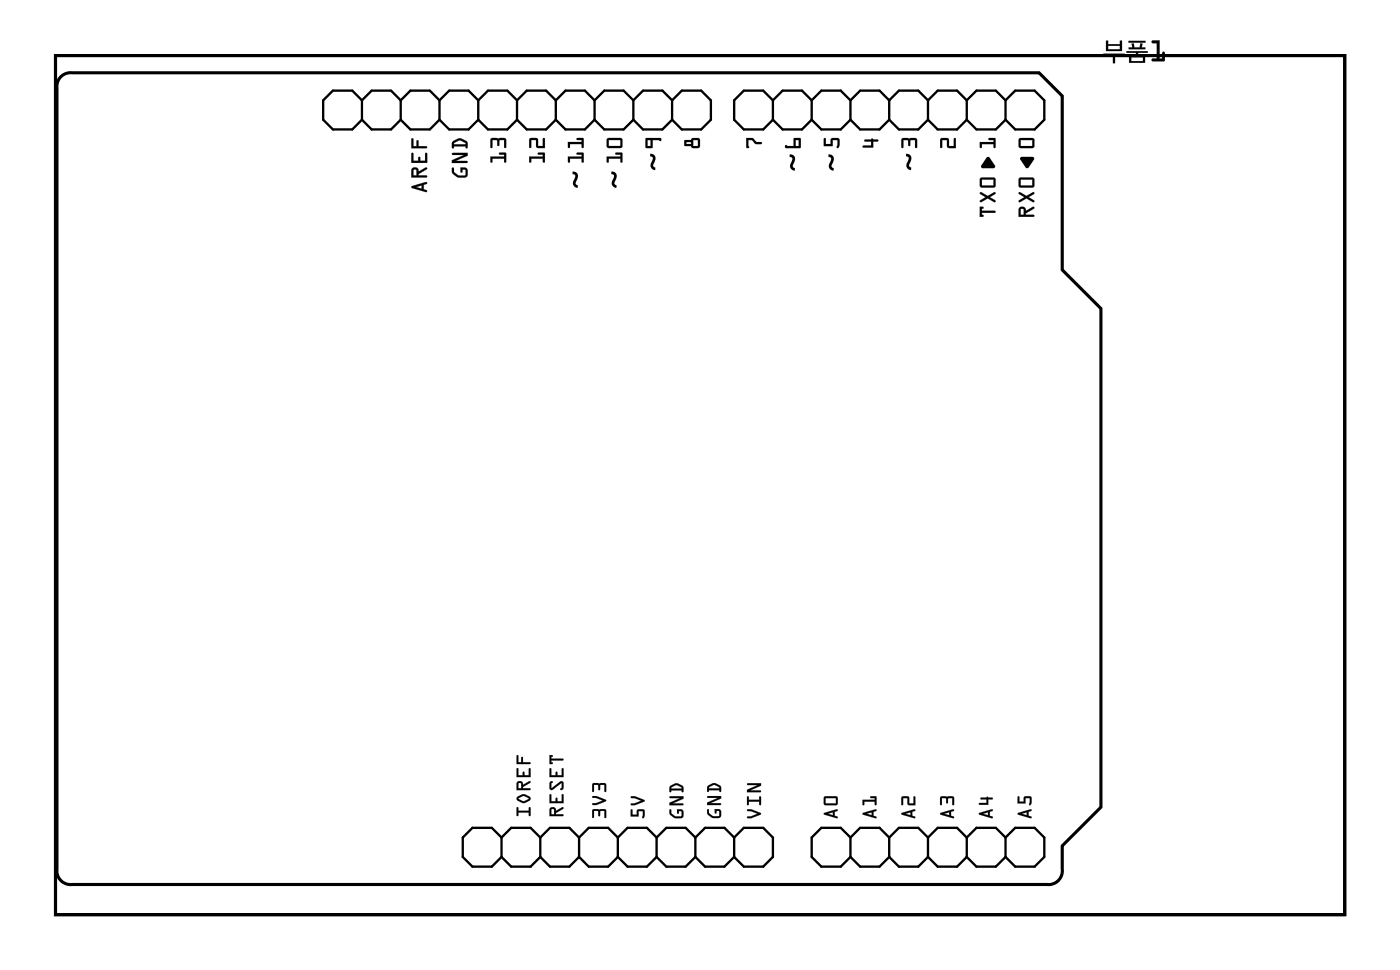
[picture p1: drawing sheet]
<svg xmlns="http://www.w3.org/2000/svg" width="92mm" height="63mm" viewBox="0 0 92 63" stroke-linecap="round" stroke-linejoin="round" font-family="sans-serif">
<path d="M3.6 3.6h84.5v56.3h-84.5zM3.9 5.1a.9 .9 0 0 1 .8-.3h63.4l1.5 1.5v11.4l2.5 2.5v32.6l-2.5 2.6v1.5a.9 .9 0 0 1-1 1h-63.9a.9 .9 0 0 1-1-1v-51.1l.1-.4z" fill="none" stroke="#000" stroke-width=".2"/>
<g fill="#000">
<path d="M48.9 9h.4l.3 .3h.3v.1h-.4l-.2-.2h-.3l.1 .4-.2 .1zM54 9.1h.1v.3h.3l.1-.3 .4-.1 .1 .5a.11 .11 0 0 1 0 .1 .11 .11 0 0 1-.2 0l.1-.4h-.3v.4h-.6zM56.6 9.2l.5-.1 .4 .1-.3 .1v.4h-.6v-.2h.5v-.2h-.4zM59.1 9.1l.9-.1 .1 .2v.5h-.1v-.5h-.3l-.1 .4-.1-.4h-.3v.4l-.1 .1zM61.6 9.1l.5-.1 .1 .2v.4h.3v-.5l.1-.1v.7h-.5l-.1-.5h-.3v.4l-.1 .1zM64.6 10.3h.2l.4 .5v.2h-.9zM64.2 9.3h.9v-.1h-.3v-.1l.4-.1v.7h-.1v-.3h-.8v.3h-.1zM66.9 10.3h.7l.2 .1-.5 .6-.5-.6z"/>
<path d="M3.6 3.6h84.5v56.3h-84.5zM3.6 3.6v56.3h84.5v-56.3z"/>
<path d="M27 12.2l.9-.3 .1 .1-.2 .1v.3h.2v.1l-.1 .1-.9-.3zM27 12.2v.1l1 .2-.2-.1v-.3l.2-.1-.1-.1zM27.3 12.2l.3 .2v-.3zM27.2 12.2l.4-.1v.3zM27 11a.25 .25 0 0 1 .3 0 .25 .25 0 0 1 .1 .2l.5-.2 .1 .1-.6 .3v.1h.5l.1 .1h-1.1zM27 11v.6h1l-.1-.1h-.5v-.1l.5-.3v-.1l-.5 .2a.24 .24 0 0 0-.1-.2 .24 .24 0 0 0-.3 0zM27.1 11.1v.4h.2v-.4zM27.1 11.1h.2v.4h-.2zM27 10h.1v.5h.3l.1-.2v.2h.3v-.4l.1-.1 .1 .7h-1.1zM27 10v.7h1l-.1-.7v.1v.4h-.4v-.2l-.1 .2h-.3v-.5zM27 9.1h.1v.5h.2l.1-.4v.4h.5l.1 .1h-1.1zM27 9.1v.6h1l-.1-.1h-.5v-.4l-.1 .4h-.2v-.5z"/>
<path d="M27 12.2l.9-.3 .1 .1-.2 .1v.3l.2 .1-1-.2zM27.3 12.2l.3 .2v-.3zM27 11a.24 .24 0 0 1 .3 0 .24 .24 0 0 1 .1 .2l.5-.2 .1 .1-.6 .3v.1h.5l.1 .1h-1zM27.1 11.1v.4h.2v-.4zM27 10h.1v.5h.3l.1-.2v.2h.3v-.4l.1-.1 .1 .7h-1zM27 9.1h.1v.5h.2l.1-.4v.4h.5l.1 .1h-1z"/>
<path d="M29.6 11h.1l.1 .3 .3 .2 .4-.1v-.3h-.2v.2h-.1v-.3h.4v.4l-.1 .2a.65 .65 0 0 1-.9-.6zM29.6 10h1v.2l-.8 .3h.8v.1l-1 .1v-.2l.8-.4h-.7zM29.7 9.3a.61 .61 0 0 1 .9-.1v.4v.1l-.1-.1h-.8l-.1 .1zM29.7 9.4h.8v-.1l-.4-.1z"/>
<path d="M29.6 11h.1l.1 .3 .2 .2h.4l.1-.4h-.2v.2h-.1v-.3h.3l.1 .1v.4l-.2 .1h-.4l-.4-.3zM29.6 11l.1 .4a.68 .68 0 0 0 .9 .1v-.4l-.1-.1h-.3v.3l.1-.2h.2l-.1 .4h-.4l-.3-.2v-.3zM29.6 10h1v.2l-.8 .3h.8v.1l-1 .1v-.2l.8-.3h-.7zM29.6 10l.1 .1 .7 .1-.8 .3v.2l1-.1v-.1h-.8l.8-.3v-.2zM29.7 9.2l.4-.1h.2l.3 .2v.4h-.1v-.1h-.8l-.1 .1v-.3zM29.7 9.3v.4v-.1h.8v.1h.1v-.4l-.3-.2h-.3zM29.8 9.4h-.1h.8v-.1l-.4-.1zM29.7 9.4l.4-.2 .4 .1v.2h-.8z"/>
<path d="M32.1 10.3h.9v-.2h-.3v-.1h.4l.1 .6h-.2v-.2h-.7v.2h-.1zM32.2 9.1l.9-.1 .1 .2v.5h-.2v-.5h-.3l-.1 .4v-.4h-.3v.4l-.1 .1z"/>
<path d="M32.1 10.2l.9 .1v-.2h-.3v-.1h.4l.1 .6h-.2v-.2h-.7v.2h-.1zM32.1 10.3l.1 .3h.1v-.2h.7v.2h.1v-.6h-.4v.1h.3v.2zM32.2 9.1l.9-.1 .1 .2v.5h-.2v-.5h-.3l-.1 .4v-.4h-.3v.4l-.1 .1zM32.2 9.1v.6l.1-.1v-.4h.3v.4l.1-.4h.3v.4h.1l.1-.4-.1-.2z"/>
<path d="M34.7 10.3h.9v-.2h-.3l-.1-.1h.5v.6h-.1v-.2h-.8v.2h-.1zM34.7 9.1l.5-.1 .1 .2v.4h.3v-.5l.1-.1v.7h-.5l-.1-.5h-.3v.4l-.1 .1z"/>
<path d="M34.7 10.2l.9 .1v-.2h-.3l-.1-.1h.5v.6h-.1v-.2h-.8v.2h-.1zM34.7 10.3v.3h.1v-.2h.8v.2h.1v-.6h-.5l.1 .1h.3v.2zM34.7 9.1l.5-.1 .1 .2v.4h.3v-.5l.1-.1v.7h-.5l-.1-.5h-.3v.4l-.1 .1zM34.7 9.1v.6l.1-.1v-.4h.3l.1 .4 .5 .1v-.7l-.1 .1v.5h-.4v-.6z"/>
<path d="M37.2 10.3h.9v-.2h-.3v-.1h.4v.6h-.1v-.2h-.8v.2zM37.2 9.3h.9v-.1h-.3v-.1l.4-.1v.7h-.1v-.3h-.8v.3z"/>
<path d="M37.2 10.2l.9 .1v-.2h-.3v-.1h.4v.6h-.1v-.2h-.8v.2h-.1zM37.2 10.3l.1 .3v-.2h.8v.2h.1v-.6h-.4v.1h.3v.2zM37.2 9.3h.9v-.1h-.3v-.1l.4-.1v.7h-.1v-.3h-.8v.3h-.1zM37.2 9.3l.1 .4v-.1v-.2h.8v.2h.1v-.6l-.4 .1v.1h.3v.1z"/>
<path d="M39.7 10.3h.9v-.2h-.2l-.1-.1h.4l.1 .6h-.1l-.1-.2h-.7v.2h-.1zM39.8 9.1l.9-.1 .1 .2v.4l-.2 .1h-.8l-.1-.1zM39.9 9.2v.4h.7v-.4z"/>
<path d="M39.7 10.2l.9 .1v-.2h-.3v-.1h.4l.1 .6h-.2v-.2h-.7v.2h-.1zM39.7 10.3l.1 .3h.1v-.2h.8v.2h.1l-.1-.6h-.4l.1 .1h.3v.2zM39.8 9.1l.9-.1 .1 .2v.4l-.2 .1h-.8l-.1-.1zM39.8 9.1v.5v.1h.8l.2-.1v-.4l-.1-.2zM39.9 9.2v.4h.7v-.4zM39.9 9.2h.8v.4h-.8z"/>
<path d="M42.3 9.1l1-.1v.2h-.5l-.1 .5h-.3l-.1-.1zM42.4 9.2v.4h.2v-.4z"/>
<path d="M42.3 9h1v.2h-.1h-.4l-.1 .5h-.3l-.1-.1zM42.3 9.1l.1 .6h.3l.1-.5h.5v-.2zM42.4 9.2v.4h.2v-.4zM42.4 9.2h.2v.4h-.2z"/>
<path d="M44.8 9.2h.5l.1-.2h.4l.1 .2v.4l-.5 .1-.1-.1h-.4zM45.4 9.2v.4h.3v-.4zM45 9.3v.1h.3v-.1z"/>
<path d="M44.8 9.2h.5l.1-.2h.4l.1 .2v.4l-.5 .1-.1-.1h-.4zM44.9 9.2v.4h.4l.1 .1 .4-.1 .1-.4-.1-.1-.4-.1-.1 .2zM45.4 9.2v.4h.3v-.4zM45.4 9.2h.3v.4h-.3zM45 9.3v.1h.3v-.1zM45 9.3h.3v.1h-.3z"/>
<path d="M48.9 9h.4l.3 .3h.3v.1h-.4l-.2-.2h-.3l.1 .4-.2 .1zM48.9 9v.7l.2-.1-.1-.4h.3l.2 .2h.4v-.1h-.4l-.2-.3z"/>
<path d="M51.5 9.5l.5 .1v-.5h.5l-.1 .6h-.9zM52.1 9.2v.4h.2v-.4z"/>
<path d="M51.4 9.5l.6 .1v-.6l.5 .1-.1 .6h-.9zM51.5 9.5v.2h.9l.1-.6h-.5v.5zM52.1 9.2v.4h.2v-.4zM52.1 9.2h.2v.4h-.2z"/>
<path d="M54 9l.1 .1v.3h.3l.1-.3 .4-.1 .1 .2-.1 .5-.1-.1 .1-.4h-.3v.4h-.6zM54 9.1v.5h.6l-.1-.4h.4l-.1 .4a.11 .11 0 0 0 .2 0 .11 .11 0 0 0 0-.1l-.1-.4h-.4l-.1 .3h-.3v-.3z"/>
<path d="M56.6 9.1h.5l.5 .1-.4 .1v.4h-.6v-.2h.5v-.2h-.4zM56.6 9.2l.1 .1h.4v.2h-.5v.2h.6v-.4l.3-.1-.4-.1z"/>
<path d="M59.1 9.1l.9-.1 .1 .2v.5h-.2l.1-.5h-.3l-.1 .4-.1-.4h-.3v.4l-.1 .1zM59.1 9.1v.6l.1-.1v-.4h.3l.1 .4 .1-.4h.3v.5h.1v-.5l-.1-.1z"/>
<path d="M61.6 9.1l.5-.1 .1 .2v.4h.3v-.5l.1-.1v.7h-.5l-.1-.5h-.3v.4l-.1 .1zM61.6 9.1v.6l.1-.1v-.4h.3l.1 .4 .5 .1v-.7l-.1 .1v.5h-.3l-.1-.5z"/>
<path d="M64.2 13.5l.2 .1-.1 .2h.9v.1h-.9l.1 .3h-.2zM64.2 12.6l.5 .2 .5-.2v.1l-.4 .2 .4 .3h-.1l-.4-.2-.5 .2v-.1l.4-.2-.4-.2zM64.2 11.7l.9-.1 .1 .2v.4l-.1 .1h-.8l-.1-.2zM64.3 11.8v.3h.8v-.3z"/>
<path d="M64.2 13.5l.2 .1-.1 .2h.9v.1h-.9l.1 .3h-.2zM64.2 13.5v.7h.2l-.1-.1v-.2h.9v-.1h-.9v-.1l.1-.1zM64.2 12.6l.5 .2 .5-.2v.1l-.4 .2 .4 .3h-.1l-.4-.2-.5 .2v-.1l.4-.2-.4-.2zM64.2 12.6v.1l.4 .2-.4 .2v.1l.5-.2 .4 .2h.1l-.4-.3 .4-.2v-.1l-.5 .2zM64.2 11.7l.9-.1 .1 .2v.4l-.1 .1h-.8l-.1-.2zM64.2 11.7v.4l.1 .2h.8l.1-.1v-.4l-.1-.2zM64.3 11.8v.3h.8v-.3zM64.3 11.7h.8v.5h-.8z"/>
<path d="M64.2 9.3h.9v-.1h-.3v-.1l.4-.1v.7h-.1v-.3h-.8v.3h-.1zM64.2 9.3v.4h.1v-.3h.8v.3h.1v-.7l-.4 .1v.1h.3v.1z"/>
<path d="M66.8 9.1l.9-.1 .1 .2v.4l-.2 .1h-.8l-.1-.1zM66.9 9.2v.4h.7v-.4z"/>
<path d="M66.8 9.1l.9-.1 .1 .2v.4l-.2 .1h-.8l-.1-.1zM66.8 9.1l-.1 .5 .1 .1h.8l.2-.1v-.4l-.1-.1zM66.9 9.2v.4h.7v-.4zM66.9 9.2h.7v.4h-.7z"/>
<path d="M66.8 13.6a.24 .24 0 0 1 .3-.1 .24 .24 0 0 1 .1 .3l.5-.3 .1 .1-.6 .4v.1h.5l.1 .1h-1.1zM66.9 13.7v.4h.2v-.4zM66.8 12.6l.5 .2 .4-.2v.1l-.3 .2 .4 .3h-.1l-.4-.2-.5 .2v-.1l.3-.2-.3-.2zM66.8 11.7l.9-.1 .1 .2v.4l-.2 .1h-.8l-.1-.2zM66.9 11.8v.3h.7v-.3z"/>
<path d="M66.8 13.6a.25 .25 0 0 1 .3-.1 .25 .25 0 0 1 .1 .3l.5-.3 .1 .1-.6 .4v.1h.5l.1 .1h-1.1zM66.8 13.6l-.1 .6h1.1l-.1-.1h-.5v-.1l.5-.3v-.2l-.5 .3a.24 .24 0 0 0-.1-.2 .24 .24 0 0 0-.3 0zM66.9 13.7v.4h.2v-.4zM66.9 13.7h.2v.4h-.2zM66.7 12.6l.6 .2 .4-.2v.1l-.3 .2 .4 .3h-.1l-.4-.2-.5 .2v-.1l.3-.2-.3-.2zM66.8 12.6v.1l.3 .2-.3 .2v.1l.5-.2 .4 .2h.1l-.4-.3 .3-.2v-.1l-.4 .2zM66.8 11.7l.9-.1 .1 .2v.4l-.2 .1h-.8l-.1-.2zM66.8 11.7l-.1 .4 .1 .2h.8l.2-.1v-.4l-.1-.2zM66.9 11.8v.3h.7v-.3zM66.9 11.7h.7v.5h-.7z"/>
<path d="M72.5 2.7v.6h1v-.6h-.1v.2h-.8v-.2zM72.5 2.7h.1v.2h.8v-.2h.1v.6h-1zM72.3 3.5v.1h.6v.5h.1v-.5h.7v-.1zM72.3 3.5h1.4v.1h-.7l.1 .5h-.2v-.5h-.6zM72.6 3h.8v.2h-.8zM72.6 3v.2h.8v-.2zM73.8 3.3v.2h.6v.1h-.4v.5h1v-.5h-.4v-.1h.6v-.2zM73.8 3.3h1.4v.2h-.6v.1h.4v.5h-1v-.5h.4v-.1h-.6zM74.1 3.7h.8v.3h-.8zM74.1 3.7v.3h.8v-.3zM74.1 2.9l.1 .2h-.2v.1h1v-.1h-.2v-.2l-.1-.1v.3h-.4v-.3zM74.1 2.9l.2-.1v.3h.4v-.3l.2 .1-.1 .2h.2v.1h-1.1v-.1h.3zM73.9 2.7v.1h1.1v-.1zM73.9 2.7h1.2v.1h-1.2zM75.5 2.7l.5-.1v1.2h.1v-.3a.1 .1 0 0 1 .1-.1 .1 .1 0 0 1 .1 .1v.5h-.8a.1 .1 0 0 1-.1-.1 .1 .1 0 0 1 .1-.1h.3v-1h-.3zM75.5 2.7v.1h.3v1h-.3v.2h.8v-.6h-.1v.4h-.2v-1.2z"/>
<path d="M72.5 2.7v.6h1v-.6h-.1v.2h-.8v-.2zM72.3 3.5v.1h.6v.5h.1v-.5h.7v-.1zM72.6 3h.8v.2h-.8zM73.8 3.3v.2h.6v.1h-.4v.5h1v-.5h-.4v-.1h.6v-.2zM74.1 3.7h.8v.3h-.8zM74.1 2.9l.1 .2h-.2v.1h1v-.1h-.2v-.2l-.1-.1v.3h-.4v-.3zM73.9 2.7v.1h1.1v-.1zM75.5 2.7l.5-.1v1.2h.1v-.4h.2v.6h-.8v-.2h.3v-1h-.3z"/>
<path d="M33.9 52.9h.1v.2h.6v-.2l.1-.1 .1 .6h-.2v-.2h-.6v.2h-.1zM33.9 52.2l.5-.2 .3 .2 .1 .1-.6 .3-.3-.2zM34 52.3l.3 .2 .3-.2-.3-.2zM33.9 51.2a.22 .22 0 0 1 .3-.1 .22 .22 0 0 1 .1 .3l.4-.3 .1 .1-.5 .3v.1h.4l.1 .1h-1zM34 51.3v.3h.1v-.3zM33.9 50.3h.1v.5h.2l.1-.3 .1 .3h.2v-.5h.1l.1 .6h-1zM33.9 49.4l.1 .1v.4h.1l.1-.4 .1 .4h.4l.1 .1h-1z"/>
<path d="M33.9 52.9h.1v.2h.6v-.2l.1-.1 .1 .6h-.2v-.2h-.6v.2h-.1zM33.9 52.9v.5l.1-.2h.6l.1 .2h.1l-.1-.6-.1 .3h-.6v-.2zM33.9 52.2l.5-.2 .3 .2 .1 .1-.4 .3h-.2l-.3-.2zM33.9 52.2v.2l.3 .2 .6-.3-.1-.2-.3-.1zM34 52.3l.3 .1 .3-.1-.3-.2zM34 52.3l.3-.2 .3 .2-.3 .2zM33.9 51.2a.22 .22 0 0 1 .3-.1 .22 .22 0 0 1 .1 .3l.4-.3 .1 .1-.5 .3v.1h.4l.1 .1h-1zM33.9 51.2l-.1 .5h1l-.1-.1h-.4v-.1l.4-.3v-.1l-.4 .3a.21 .21 0 0 0-.1-.2 .21 .21 0 0 0-.3 0zM34 51.3v.3h.1v-.3zM34 51.3h.1v.3h-.1zM33.9 50.3h.1v.5h.2l.1-.3 .1 .3h.2v-.5h.1l.1 .6h-1zM33.9 50.3l-.1 .6h1l-.1-.6h-.1v.5h-.2l-.1-.3-.1 .3h-.2v-.5zM33.9 49.4l.1 .1v.4h.1l.1-.4 .1 .4h.4l.1 .1h-1zM33.9 49.5l-.1 .5h1l-.1-.1h-.4l-.1-.3-.1 .3h-.1v-.4z"/>
<path d="M36.1 52.9a.22 .22 0 0 1 .2 0 .22 .22 0 0 1 .1 .2l.5-.3v.1l-.5 .3v.1h.5v.1h-.9zM36.1 53v.3h.2v-.3zM36 52h.1v.5h.3l.1-.3v.3h.3v-.5h.1v.6h-.9zM36 51.2h.2l-.1 .1v.3l.7-.5 .1 .2v.3l-.2 .1 .1-.1v-.3l-.7 .4-.1-.1zM36 50.3h.1v.5h.3l.1-.3v.3h.3v-.5h.1v.6h-.9zM36 49.4l.2 .1-.1 .2h.8l-.8 .1 .1 .2h-.2z"/>
<path d="M36.1 52.9a.22 .22 0 0 1 .2-.1 .22 .22 0 0 1 .1 .3l.5-.3v.1l-.5 .3v.1h.5v.1h-.9zM36.1 52.9l-.1 .5h.9v-.1h-.5v-.1l.5-.2v-.2l-.5 .3a.21 .21 0 0 0-.1-.2 .21 .21 0 0 0-.2 0zM36.1 53v.3h.2v-.3zM36.1 53h.2v.3h-.2zM36 52h.1v.5h.3l.1-.3v.3h.3v-.5h.1v.6h-.9zM36 52v.6h.9v-.6h-.1v.5h-.3v-.3l-.1 .3h-.3v-.5zM36 51.2h.2l-.1 .1v.3l.6-.4 .1-.1 .1 .2v.3l-.1 .1h-.1l.1-.1v-.3l-.6 .4h-.1l-.1-.1zM36.1 51.2l-.1 .4 .1 .1h.1l.6-.5v.4l-.1 .1 .2-.1v-.3l-.1-.1-.7 .4v-.3l.1-.1zM36 50.3h.1v.5h.3l.1-.3v.3h.3v-.5h.1v.6h-.9zM36 50.3v.6h.9v-.6h-.1v.5h-.3v-.3l-.1 .3h-.3v-.5zM36 49.4l.2 .1-.1 .2h.8l-.8 .1 .1 .2h-.2zM36 49.4v.6h.2l-.1-.2 .8-.1h-.8l.1-.2z"/>
<path d="M38.8 53h.8l.1 .5h-.1v-.4h-.3v.3l-.1-.3h-.3v.4h-.1zM38.8 52.1h.3l.6 .3-.6 .3h-.3v-.1l.7-.2-.7-.2zM38.8 51.3h.8l.1 .5h-.1v-.4h-.3v.3l-.1-.3h-.3v.4h-.1z"/>
<path d="M38.8 53h.8l.1 .1v.4h-.1v-.4h-.3v.3l-.1-.3h-.3v.4l-.1 .1zM38.8 53v.5h.1v-.4h.3l.1 .3v-.3h.3v.4h.1l-.1-.5zM38.8 52.1h.3l.6 .2v.1l-.6 .3h-.3v-.1l.7-.2-.7-.2zM38.8 52.1v.1l.7 .2-.7 .2v.1h.3l.6-.3-.6-.3zM38.8 51.3h.8l.1 .1v.4h-.1v-.4h-.3v.3l-.1-.3h-.3v.4h-.1zM38.8 51.3v.5h.1v-.4h.3l.1 .3v-.3h.3v.4h.1l-.1-.5z"/>
<path d="M41.3 53h.1v.3h.3l.1-.3h.4v.4a.1 .1 0 0 1 0 .1 .1 .1 0 0 1-.1 0v-.4h-.3v.3h-.5zM41.3 52.1h.3l.6 .3v.1l-.6 .2h-.2v-.1l.6-.2-.6-.2z"/>
<path d="M41.3 53h.1v.3h.3l.1-.3h.4v.1v.4h-.1v-.4h-.3v.4h-.5zM41.3 53v.4h.5v-.3h.3v.4a.1 .1 0 0 0 .1 0 .1 .1 0 0 0 0-.1v-.4h-.4l-.1 .3h-.3v-.3zM41.3 52.1h.3l.6 .3v.1l-.6 .2h-.2v-.1l.6-.2-.6-.2zM41.3 52.1l.1 .1 .6 .2-.6 .2v.1h.2l.6-.2v-.1l-.6-.3z"/>
<path d="M43.9 53h.1v.3l.3 .1h.4l-.1-.3h-.1v.1l-.1 .1v-.3h.3l.1 .4-.1 .2a.58 .58 0 0 1-.8-.6zM43.9 52.1h.9v.2l-.7 .3h.6l.1 .1h-.9v-.1l.7-.4h-.7zM43.9 51.5a.54 .54 0 0 1 .8-.1v.5v-.2h-.7l-.1 .2zM44 51.6h.7l-.4-.2z"/>
<path d="M43.9 53h.1v.2l.2 .2h.4v-.3h-.1v.1l-.1 .1v-.3h.3l.1 .1v.4l-.2 .1h-.4l-.3-.3zM43.9 53v.4a.61 .61 0 0 0 .9 .1v-.4l-.1-.1h-.3v.3l.1-.2h.2l-.1 .4-.4-.1-.2-.2v-.2zM43.9 52.1h.9v.2l-.7 .3h.6l.1 .1h-.9v-.1l.7-.3h-.7zM43.9 52.1v.1l.7 .1-.7 .3v.1h.9l-.1-.1h-.6l.7-.3v-.2zM43.9 51.4l.4-.1h.1l.4 .2v.3h-.1v-.1h-.7l-.1 .2zM43.9 51.5v.4l.1-.2h.7v.1h.1l-.1-.3-.3-.2h-.2zM44 51.6h.7l-.4-.2zM44 51.5l.3-.1 .3 .1 .1 .1h-.7z"/>
<path d="M46.3 53h.1l.1 .2 .2 .2h.4v-.3h-.2v.1h-.1v-.2h.4v.4l-.1 .1a.58 .58 0 0 1-.8-.5zM46.3 52.1h.9v.2l-.7 .3h.7v.1h-.9v-.2l.7-.3h-.6zM46.4 51.4a.54 .54 0 0 1 .8 0v.4l-.1-.1h-.7v.1zM46.5 51.5l-.1 .1h.7l-.3-.2z"/>
<path d="M46.3 53h.1l.1 .2 .2 .2h.4v-.3h-.2v.1v.1l-.1-.3h.3l.1 .1v.3l-.1 .2-.4-.1-.4-.2zM46.3 53l.1 .3a.61 .61 0 0 0 .8 .1v-.3l-.1-.1h-.3l.1 .3v-.2h.2v.3h-.4l-.3-.2v-.2zM46.3 52.1h1v.2l-.8 .3h.7v.1h-.9v-.2l.7-.3h-.6zM46.3 52.1l.1 .1h.6l-.7 .3v.2h.9v-.1h-.7l.7-.3v-.2zM46.4 51.4l.3-.1h.2l.3 .2v.3h-.1v-.1h-.7v.1zM46.4 51.4v.4v-.1h.7v.1h.1v-.3l-.3-.2h-.2zM46.5 51.5l-.1 .1h.7l-.3-.2zM46.4 51.5l.4-.1 .3 .1v.1h-.7z"/>
<path d="M49 53h.2l.6 .2v.1l-.6 .3h-.2v-.1l.6-.2-.6-.2zM49 52.1l.1 .1v.2h.6v-.2l.1-.1 .1 .6h-.2v-.2h-.6v.2h-.1zM49 51.3h.9v.1l-.7 .3h.6l.1 .1-1 .1v-.2l.7-.3h-.6z"/>
<path d="M49 53h.2l.6 .2 .1 .1-.7 .3h-.2v-.2l.6-.1-.6-.2zM49 53v.1l.7 .2-.7 .2v.1h.2l.6-.3v-.1l-.6-.2zM49 52.1l.1 .1v.2h.6v-.2l.1-.1 .1 .6h-.2v-.2h-.6v.2h-.1zM49 52.1v.6l.1-.2h.6v.2h.1v-.6l-.1 .3h-.6l-.1-.2zM49 51.3h.9v.1l-.7 .3h.6l.1 .1-1 .1v-.2l.7-.3h-.6zM49 51.3v.1h.7l-.8 .3v.2l.9-.1v-.1h-.7l.8-.3v-.1z"/>
<path d="M54 53.2l.9-.2v.1h-.2v.3l.2 .1-.9-.2zM54 53.2v.1l.9 .2-.2-.1v-.3h.2l-.1-.1zM54.2 53.3l.4 .1v-.2zM54.2 53.3l.4-.1v.2zM54 52.2l.8-.1 .1 .1v.4l-.1 .1h-.8v-.1zM54 52.2v.4v.1h.8l.1-.1-.1-.5zM54.1 52.2v.4h.7v-.4zM54.1 52.2h.7v.4h-.7z"/>
<path d="M54 53.2l.9-.2v.1h-.2v.3l.2 .1-.9-.2zM54.2 53.3l.4 .1v-.2zM54 52.2l.8-.1 .1 .5-.1 .1h-.8v-.1zM54.1 52.2v.4h.7v-.4z"/>
<path d="M56.5 53.2l.9-.2v.1h-.2v.3l.2 .1-.9-.2zM56.5 53.2l.1 .1 .8 .2-.2-.1v-.3h.2v-.1zM56.8 53.3l.3 .1v-.2zM56.8 53.3l.3-.1v.2zM56.5 52.4h.8v-.2h-.3l.4-.1v.6h-.1v-.2h-.7v.2h-.1zM56.5 52.4v.3l.1-.2h.7v.2h.1v-.6l-.4 .1h.3v.2z"/>
<path d="M56.5 53.2l.9-.2v.1h-.2v.3l.2 .1-.8-.2zM56.8 53.3l.3 .1v-.2zM56.5 52.4h.8v-.2h-.3l.4-.1v.6h-.1v-.2h-.7v.2h-.1z"/>
<path d="M59.1 53.2l.8-.2 .1 .1h-.2v.3l.2 .1-.9-.2zM59.1 53.2v.1l.9 .2-.2-.1v-.3h.2l-.1-.1zM59.3 53.3l.3 .1v-.2zM59.3 53.3l.4-.1v.2zM59.1 52.2l.4-.1 .1 .5h.2v-.4l.1-.1 .1 .6h-.5l-.1-.5h-.2v.5h-.1zM59.1 52.2v.5h.1v-.5h.3v.5h.5l-.1-.6v.1v.4h-.3l-.1-.5z"/>
<path d="M59.1 53.2l.8-.2 .1 .1h-.2v.3l.2 .1-.9-.2zM59.3 53.3l.3 .1v-.2zM59.1 52.2l.4-.1 .1 .5h.2v-.4l.1-.1 .1 .6h-.5l-.1-.5h-.2v.5h-.1z"/>
<path d="M61.6 53.2l.9-.2v.1h-.2v.3l.2 .1-.9-.2zM61.6 53.2v.1l.9 .2-.2-.1v-.3h.2l-.1-.1zM61.9 53.3l.3 .1v-.2zM61.8 53.3l.4-.1v.2zM61.6 52.2l.8-.1 .1 .1v.5h-.1v-.5l-.3 .1-.1 .3v-.3l-.3-.1v.5h-.1zM61.6 52.2v.5h.1v-.5l.3 .1v.3l.1-.3 .3-.1v.5h.1l-.1-.6z"/>
<path d="M61.6 53.2l.9-.2v.1h-.2v.3l.2 .1-.9-.2zM61.9 53.3l.3 .1v-.2zM61.6 52.2l.8-.1 .1 .6h-.1v-.5l-.3 .1-.1 .3v-.3l-.3-.1v.5h-.1z"/>
<path d="M64.1 53.2l.9-.2v.1h-.2v.3l.2 .1-.8-.2zM64.2 53.2v.1l.8 .2-.2-.1v-.3h.2v-.1zM64.4 53.3l.3 .1v-.2zM64.4 53.3l.3-.1v.2zM64.2 52.2h.5l.4 .1h-.4l.1 .4h-.6v-.1h.4v-.3h-.3zM64.3 52.2v.1h.3v.3h-.4v.1h.5v-.4h.3l-.3-.1z"/>
<path d="M64.2 53.2l.8-.2v.1h-.2v.3l.2 .1-.8-.2zM64.4 53.3l.3 .1v-.2zM64.2 52.2h.5l.3 .1h-.3v.4h-.5v-.1h.4v-.3h-.3z"/>
<path d="M66.7 53.2l.9-.2v.1h-.2v.3l.2 .1-.9-.2zM66.7 53.2v.1l.9 .2-.2-.1v-.3h.2l-.1-.1zM66.9 53.3l.4 .1v-.2zM66.9 53.3l.4-.1v.2zM66.7 52.1l.1 .1v.3h.3v-.3l.4-.1 .1 .1-.1 .5h-.1l.1-.5h-.3v.4h-.5zM66.7 52.1v.5h.5v-.4h.3l-.1 .4a.11 .11 0 0 0 .2 .1 .1 .1 0 0 0 0-.2l-.1-.4-.4 .1v.3h-.3v-.3z"/>
<path d="M66.7 53.2l.9-.2v.1h-.2v.3l.2 .1-.9-.2zM66.9 53.3l.4 .1v-.2zM66.7 52.1l.1 .1v.3h.3v-.3l.4-.1 .1 .4a.1 .1 0 0 1 0 .2 .11 .11 0 0 1-.2-.1l.1-.4h-.3v.4h-.5z"/>
</g>
<g fill="none" stroke="#000" stroke-width=".15">
<path d="M23.7 6.6l-.6-.7h-1.3l-.6 .7v1.2l.6 .7h1.3l.6-.7M23.7 7.8l.6 .7h1.3l.7-.7M23.7 6.6v1.2M23.7 6.6l.6-.7h1.3l.7 .7M26.3 7.8l.6 .7h1.3l.6-.7M26.3 6.6l.6-.7h1.3l.6 .7M26.3 6.6v1.2M28.8 7.8l.6 .7h1.3l.6-.7M28.8 6.6l.6-.7h1.3l.6 .7M28.8 6.6v1.2M31.3 7.8l.7 .7h1.2l.7-.7M31.3 6.6l.7-.7h1.2l.7 .7"/>
<path d="M31.3 6.6v1.2M33.9 7.8l.6 .7h1.3l.6-.7M33.9 6.6l.6-.7h1.3l.6 .7M33.9 6.6v1.2M36.4 7.8l.6 .7h1.3l.7-.7M36.4 6.6l.6-.7h1.3l.7 .7M36.4 6.6v1.2M39 7.8l.6 .7h1.3l.6-.7M39 6.6l.6-.7h1.3l.6 .7M39 6.6v1.2M41.5 7.8l.6 .7h1.3l.6-.7M41.5 6.6l.6-.7h1.3l.6 .7"/>
<path d="M41.5 6.6v1.2M44 6.6l.7-.7h1.2l.7 .7v1.2l-.7 .7h-1.2l-.7-.7M44 6.6v1.2M50.6 6.6l-.6-.7h-1.3l-.6 .7v1.2l.6 .7h1.3l.6-.7M50.6 7.8l.7 .7h1.2l.7-.7M50.6 6.6l.7-.7h1.2l.7 .7M50.6 6.6v1.2M53.2 6.6v1.2M53.2 7.8l.6 .7h1.3l.6-.7M53.2 6.6l.6-.7h1.3l.6 .7M55.7 6.6v1.2M55.7 7.8l.7 .7h1.2l.7-.7"/>
<path d="M55.7 6.6l.7-.7h1.2l.7 .7M58.3 6.6v1.2M58.3 7.8l.6 .7h1.3l.6-.7M58.3 6.6l.6-.7h1.3l.6 .7M60.8 6.6v1.2M60.8 7.8l.6 .7h1.3l.6-.7M60.8 6.6l.6-.7h1.3l.6 .7M63.3 6.6v1.2M63.3 7.8l.7 .7h1.2l.7-.7M63.3 6.6l.7-.7h1.2l.7 .7M65.9 6.6v1.2M65.9 6.6l.6-.7h1.3l.6 .7v1.2l-.6 .7h-1.3l-.6-.7"/>
<path d="M32.9 54.8l-.7-.6h-1.2l-.7 .6v1.3l.7 .6h1.2l.7-.6M32.9 54.8l.6-.6h1.3l.6 .6M32.9 56.1l.6 .6h1.3l.6-.6M32.9 54.8v1.3M35.4 54.8l.6-.6h1.3l.6 .6M35.4 56.1l.6 .6h1.3l.6-.6M35.4 54.8v1.3M37.9 54.8l.7-.6h1.2l.7 .6M37.9 56.1l.7 .6h1.2l.7-.6M37.9 54.8v1.3M40.5 54.8l.6-.6h1.3l.6 .6M40.5 56.1l.6 .6h1.3l.6-.6"/>
<path d="M40.5 54.8v1.3M43 54.8l.7-.6h1.2l.7 .6M43 56.1l.7 .6h1.2l.7-.6M43 54.8v1.3M45.6 54.8l.6-.6h1.3l.6 .6M45.6 56.1l.6 .6h1.3l.6-.6M45.6 54.8v1.3M48.1 54.8l.6-.6h1.3l.6 .6v1.3l-.6 .6h-1.3l-.6-.6M48.1 54.8v1.3M55.7 54.8l-.6-.6h-1.3l-.6 .6v1.3l.6 .6h1.3l.6-.6M55.7 54.8l.7-.6h1.2l.7 .6M55.7 56.1l.7 .6h1.2l.7-.6"/>
<path d="M55.7 54.8v1.3M58.3 54.8l.6-.6h1.3l.6 .6M58.3 56.1l.6 .6h1.3l.6-.6M58.3 54.8v1.3M60.8 54.8l.6-.6h1.3l.6 .6M60.8 56.1l.6 .6h1.3l.6-.6M60.8 54.8v1.3M63.3 54.8l.7-.6h1.2l.7 .6M63.3 54.8v1.3M63.3 56.1l.7 .6h1.2l.7-.6M65.9 54.8l.6-.6h1.3l.6 .6v1.3l-.6 .6h-1.3l-.6-.6M65.9 54.8v1.3"/>
</g>
<path d="M37.5 11.3l.2 .1 .1 .1-.2 .5 .1 .2h.2M40.1 11.3l.2 .1v.1l-.1 .5v.2h.2M42.6 10.2h.2l.1 .2-.2 .4 .1 .2 .1 .1M51.7 10.2h.2l.1 .2-.2 .5 .1 .1 .2 .1M54.3 10.2h.2v.2l-.1 .5 .1 .1 .1 .1M59.4 10.2h.2v.2l-.1 .4v.2l.2 .1" fill="none" stroke="#000" stroke-width=".18"/>
<circle cx="57" cy="55.5" r=".67" fill="#fff"/>
<circle cx="57" cy="55.5" r=".67" fill="none" stroke="#fff" stroke-width=".57"/>
<circle cx="59.5" cy="55.5" r=".67" fill="#fff"/>
<circle cx="59.5" cy="55.5" r=".67" fill="none" stroke="#fff" stroke-width=".57"/>
<circle cx="62.1" cy="55.5" r=".67" fill="#fff"/>
<circle cx="62.1" cy="55.5" r=".67" fill="none" stroke="#fff" stroke-width=".57"/>
<circle cx="64.6" cy="55.5" r=".67" fill="#fff"/>
<circle cx="64.6" cy="55.5" r=".67" fill="none" stroke="#fff" stroke-width=".57"/>
<circle cx="67.1" cy="55.5" r=".67" fill="#fff"/>
<circle cx="67.1" cy="55.5" r=".67" fill="none" stroke="#fff" stroke-width=".57"/>
<circle cx="45.3" cy="7.2" r=".67" fill="#fff"/>
<circle cx="45.3" cy="7.2" r=".67" fill="none" stroke="#fff" stroke-width=".57"/>
<circle cx="42.8" cy="7.2" r=".67" fill="#fff"/>
<circle cx="42.8" cy="7.2" r=".67" fill="none" stroke="#fff" stroke-width=".57"/>
<circle cx="40.2" cy="7.2" r=".67" fill="#fff"/>
<circle cx="40.2" cy="7.2" r=".67" fill="none" stroke="#fff" stroke-width=".57"/>
<circle cx="37.7" cy="7.2" r=".67" fill="#fff"/>
<circle cx="37.7" cy="7.2" r=".67" fill="none" stroke="#fff" stroke-width=".57"/>
<circle cx="35.1" cy="7.2" r=".67" fill="#fff"/>
<circle cx="35.1" cy="7.2" r=".67" fill="none" stroke="#fff" stroke-width=".57"/>
<circle cx="32.6" cy="7.2" r=".67" fill="#fff"/>
<circle cx="32.6" cy="7.2" r=".67" fill="none" stroke="#fff" stroke-width=".57"/>
<circle cx="30.1" cy="7.2" r=".67" fill="#fff"/>
<circle cx="30.1" cy="7.2" r=".67" fill="none" stroke="#fff" stroke-width=".57"/>
<circle cx="27.5" cy="7.2" r=".67" fill="#fff"/>
<circle cx="27.5" cy="7.2" r=".67" fill="none" stroke="#fff" stroke-width=".57"/>
<circle cx="25" cy="7.2" r=".67" fill="#fff"/>
<circle cx="25" cy="7.2" r=".67" fill="none" stroke="#fff" stroke-width=".57"/>
<circle cx="22.4" cy="7.2" r=".67" fill="#fff"/>
<circle cx="22.4" cy="7.2" r=".67" fill="none" stroke="#fff" stroke-width=".57"/>
<circle cx="67.1" cy="7.2" r=".67" fill="#fff"/>
<circle cx="67.1" cy="7.2" r=".67" fill="none" stroke="#fff" stroke-width=".57"/>
<circle cx="64.6" cy="7.2" r=".67" fill="#fff"/>
<circle cx="64.6" cy="7.2" r=".67" fill="none" stroke="#fff" stroke-width=".57"/>
<circle cx="62.1" cy="7.2" r=".67" fill="#fff"/>
<circle cx="62.1" cy="7.2" r=".67" fill="none" stroke="#fff" stroke-width=".57"/>
<circle cx="59.5" cy="7.2" r=".67" fill="#fff"/>
<circle cx="59.5" cy="7.2" r=".67" fill="none" stroke="#fff" stroke-width=".57"/>
<circle cx="57" cy="7.2" r=".67" fill="#fff"/>
<circle cx="57" cy="7.2" r=".67" fill="none" stroke="#fff" stroke-width=".57"/>
<circle cx="54.4" cy="7.2" r=".67" fill="#fff"/>
<circle cx="54.4" cy="7.2" r=".67" fill="none" stroke="#fff" stroke-width=".57"/>
<circle cx="51.9" cy="7.2" r=".67" fill="#fff"/>
<circle cx="51.9" cy="7.2" r=".67" fill="none" stroke="#fff" stroke-width=".57"/>
<circle cx="49.4" cy="7.2" r=".67" fill="#fff"/>
<circle cx="49.4" cy="7.2" r=".67" fill="none" stroke="#fff" stroke-width=".57"/>
<circle cx="34.1" cy="55.5" r=".67" fill="#fff"/>
<circle cx="34.1" cy="55.5" r=".67" fill="none" stroke="#fff" stroke-width=".57"/>
<circle cx="31.6" cy="55.5" r=".67" fill="#fff"/>
<circle cx="31.6" cy="55.5" r=".67" fill="none" stroke="#fff" stroke-width=".57"/>
<circle cx="36.7" cy="55.5" r=".67" fill="#fff"/>
<circle cx="36.7" cy="55.5" r=".67" fill="none" stroke="#fff" stroke-width=".57"/>
<circle cx="39.2" cy="55.5" r=".67" fill="#fff"/>
<circle cx="39.2" cy="55.5" r=".67" fill="none" stroke="#fff" stroke-width=".57"/>
<circle cx="41.7" cy="55.5" r=".67" fill="#fff"/>
<circle cx="41.7" cy="55.5" r=".67" fill="none" stroke="#fff" stroke-width=".57"/>
<circle cx="44.3" cy="55.5" r=".67" fill="#fff"/>
<circle cx="44.3" cy="55.5" r=".67" fill="none" stroke="#fff" stroke-width=".57"/>
<circle cx="46.8" cy="55.5" r=".67" fill="#fff"/>
<circle cx="46.8" cy="55.5" r=".67" fill="none" stroke="#fff" stroke-width=".57"/>
<circle cx="49.4" cy="55.5" r=".67" fill="#fff"/>
<circle cx="49.4" cy="55.5" r=".67" fill="none" stroke="#fff" stroke-width=".57"/>
<circle cx="54.4" cy="55.5" r=".67" fill="#fff"/>
<circle cx="54.4" cy="55.5" r=".67" fill="none" stroke="#fff" stroke-width=".57"/>
</svg>
